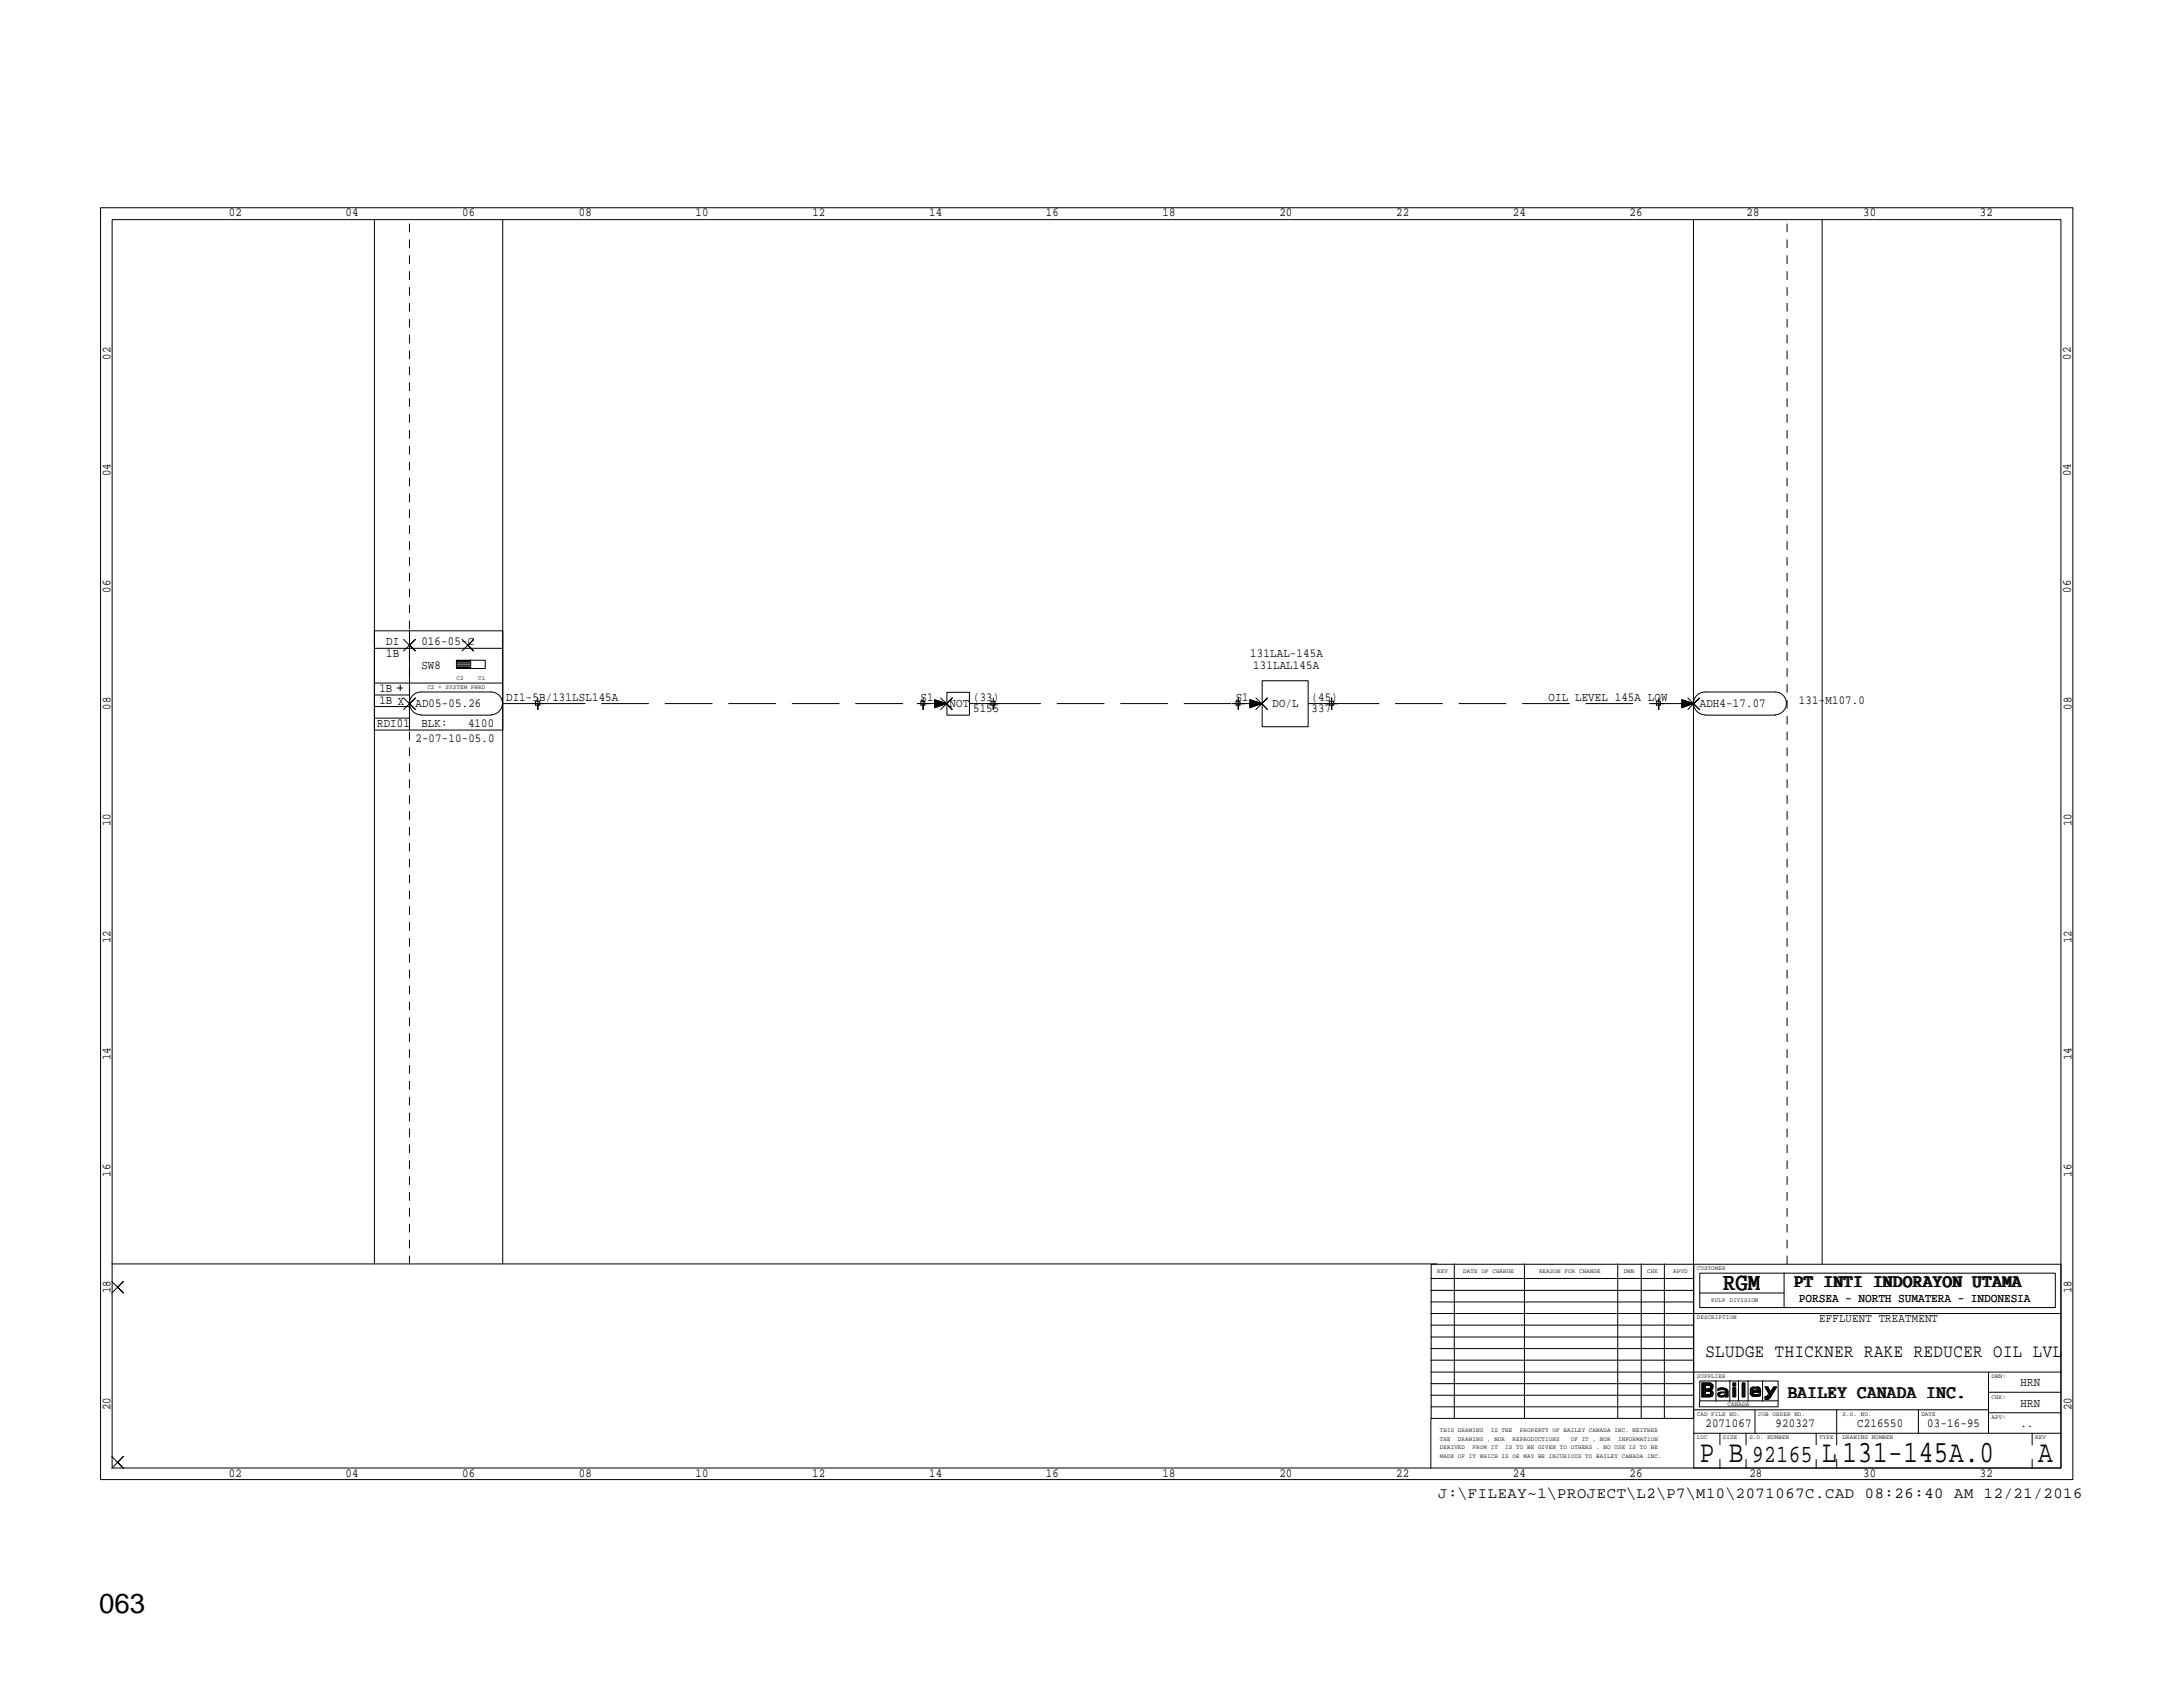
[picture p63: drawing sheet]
<svg xmlns="http://www.w3.org/2000/svg" width="279mm" height="216mm" viewBox="0 0 279 216" stroke-linecap="round" stroke-linejoin="round" font-family="sans-serif">
<defs><g id="words">
<g font-size="4">
<text x="217.5" y="187.2">P B</text>
<text x="233.2" y="187.2">L 131-145A.0</text>
<text x="260.9" y="187.2">A</text>
</g>
<text font-size="3.5" x="12.7" y="206.4">063</text>
<g font-size="3.2">
<text x="220.5" y="165.1">RGM</text>
<text x="224.2" y="187.2">92165</text>
</g>
<g font-size="2.4">
<text x="229.7" y="164.8">PT INTI INDORAYON UTAMA</text>
<text x="218.3" y="173.7">SLUDGE THICKNER RAKE REDUCER OIL LVL</text>
<text x="228.9" y="178.9">BAILEY CANADA INC.</text>
</g>
<text font-size="2" x="184.1" y="191.7">J:\FILEAY~1\PROJECT\L2\P7\M10\2071067C.CAD 08:26:40 AM 12/21/2016</text>
<g font-size="1.6">
<text x="29.3" y="27.7">02</text>
<text x="44.2" y="27.7">04</text>
<text x="59.1" y="27.7">06</text>
<text x="74.1" y="27.7">08</text>
<text x="89" y="27.7">10</text>
<text x="104" y="27.7">12</text>
<text x="118.9" y="27.7">14</text>
<text x="133.9" y="27.7">16</text>
<text x="148.8" y="27.7">18</text>
<text x="163.7" y="27.7">20</text>
<text x="178.7" y="27.7">22</text>
<text x="193.6" y="27.7">24</text>
<text x="208.6" y="27.7">26</text>
<text x="223.5" y="27.7">28</text>
<text x="238.5" y="27.7">30</text>
<text x="253.4" y="27.7">32</text>
<text x="14.1" y="46" transform="rotate(-90 14.1 46)">02</text>
<text x="265" y="46" transform="rotate(-90 265 46)">02</text>
<text x="14.1" y="61" transform="rotate(-90 14.1 61)">04</text>
<text x="265" y="61" transform="rotate(-90 265 61)">04</text>
<text x="14.1" y="75.9" transform="rotate(-90 14.1 75.9)">06</text>
<text x="265" y="75.9" transform="rotate(-90 265 75.9)">06</text>
<text x="49.4" y="82.5">DI</text>
<text x="53.9" y="82.5">016-05-C</text>
<text x="48.6" y="88.6">1B</text>
<text x="49.4" y="84.1">1B</text>
<text x="53.9" y="85.6">SW8</text>
<text x="64.8" y="89.7">DI1-5B/131LSL145A</text>
<text x="117.8" y="89.7">S1</text>
<text x="124.5" y="89.7">(33)</text>
<text x="158.2" y="89.7">S1</text>
<text x="160" y="84.1">131LAL-145A</text>
<text x="160.4" y="85.6">131LAL145A</text>
<text x="167.9" y="89.7">(45)</text>
<text x="198.2" y="89.7">OIL LEVEL 145A LOW</text>
<text x="14.1" y="90.8" transform="rotate(-90 14.1 90.8)">08</text>
<text x="48.3" y="93">RDI01</text>
<text x="48.6" y="90">1B X</text>
<text x="53.2" y="94.9">2-07-10-05.0</text>
<text x="53.2" y="90.4">AD05-05.26</text>
<text x="53.9" y="93">BLK:</text>
<text x="59.9" y="93">4100</text>
<text x="121.5" y="90.4">NOT</text>
<text x="124.5" y="91.1">5155</text>
<text x="162.9" y="90.4">DO/L</text>
<text x="167.9" y="91.1">337</text>
<text x="217.6" y="90.4">ADH4-17.07</text>
<text x="230.3" y="90">131-M107.0</text>
<text x="265.1" y="90.8" transform="rotate(-90 265.1 90.8)">08</text>
<text x="14.1" y="105.7" transform="rotate(-90 14.1 105.7)">10</text>
<text x="265.1" y="105.7" transform="rotate(-90 265.1 105.7)">10</text>
<text x="14.1" y="120.7" transform="rotate(-90 14.1 120.7)">12</text>
<text x="265.1" y="120.7" transform="rotate(-90 265.1 120.7)">12</text>
<text x="14.1" y="135.6" transform="rotate(-90 14.1 135.6)">14</text>
<text x="265.1" y="135.6" transform="rotate(-90 265.1 135.6)">14</text>
<text x="14.1" y="150.6" transform="rotate(-90 14.1 150.6)">16</text>
<text x="265.1" y="150.6" transform="rotate(-90 265.1 150.6)">16</text>
<text x="14.1" y="165.5" transform="rotate(-90 14.1 165.5)">18</text>
<text x="230.3" y="166.6">PORSEA - NORTH SUMATERA - INDONESIA</text>
<text x="265.1" y="165.5" transform="rotate(-90 265.1 165.5)">18</text>
<text x="232.8" y="169.2">EFFLUENT TREATMENT</text>
<text x="258.6" y="177.4">HRN</text>
<text x="14.1" y="180.5" transform="rotate(-90 14.1 180.5)">20</text>
<text x="218.3" y="182.7">2071067</text>
<text x="227.2" y="182.7">920327</text>
<text x="237.7" y="182.7">C216550</text>
<text x="246.7" y="182.7">03-16-95</text>
<text x="258.6" y="180">HRN</text>
<text x="258.6" y="182.7">..</text>
<text x="265.1" y="180.5" transform="rotate(-90 265.1 180.5)">20</text>
<text x="29.3" y="189">02</text>
<text x="44.2" y="189">04</text>
<text x="59.1" y="189">06</text>
<text x="74.1" y="189">08</text>
<text x="89" y="189">10</text>
<text x="104" y="189">12</text>
<text x="118.9" y="189">14</text>
<text x="133.9" y="189">16</text>
<text x="148.8" y="189">18</text>
<text x="163.7" y="189">20</text>
<text x="178.7" y="189">22</text>
<text x="193.6" y="189">24</text>
<text x="208.6" y="189">26</text>
<text x="223.9" y="189">28</text>
<text x="238.5" y="189">30</text>
<text x="253.4" y="189">32</text>
</g>
<g font-size=".8">
<text x="54.7" y="88.2">C2 = SYSTEM PWRD</text>
<text x="58.4" y="87.1">C2</text>
<text x="61.2" y="87.1">C1</text>
<text x="183.9" y="162.9">REV</text>
<text x="187.3" y="162.9">DATE OF CHANGE</text>
<text x="197" y="162.9">REASON FOR CHANGE</text>
<text x="207.8" y="162.9">DWN</text>
<text x="210.8" y="162.9">CHK</text>
<text x="214.2" y="162.9">APVD</text>
<text x="217.2" y="162.5">CUSTOMER</text>
<text x="219" y="166.6">PULP DIVISION</text>
<text x="217.2" y="168.9">DESCRIPTION</text>
<text x="217.2" y="176.4">SUPPLIER</text>
<text x="221.1" y="180">CANADA</text>
<text x="254.9" y="179">CHK:</text>
<text x="254.9" y="176.4">DWN:</text>
<text x="184.3" y="185.5">DERIVED</text>
<text x="184.3" y="184.4">THE</text>
<text x="184.3" y="183.2">THIS DRAWING</text>
<text x="186.6" y="184.4">DRAWING , NOR</text>
<text x="188.5" y="185.5">FROM IT</text>
<text x="190.8" y="183.2">IS THE</text>
<text x="192.7" y="185.5">IS TO BE GIVEN TO OTHERS . NO USE IS TO BE</text>
<text x="193.6" y="184.4">REPRODUCTIONS</text>
<text x="194.5" y="183.2">PROPERTY OF BAILEY CANADA INC. NEITHER</text>
<text x="201" y="184.4">OF IT , NOR</text>
<text x="207.1" y="184.4">INFORMATION</text>
<text x="217.2" y="184.2">LOC</text>
<text x="217.2" y="181.2">CAD FILE NO.</text>
<text x="220.5" y="184.2">SIZE</text>
<text x="223.9" y="184.2">S.O. NUMBER</text>
<text x="225" y="181.2">JOB ORDER NO.</text>
<text x="232.8" y="184.2">TYPE</text>
<text x="235.8" y="184.2">DRAWING NUMBER</text>
<text x="235.8" y="181.2">S.O. NO.</text>
<text x="245.9" y="181.2">DATE</text>
<text x="254.9" y="181.6">APV:</text>
<text x="260.5" y="184.2">REV</text>
<text x="184.3" y="186.6">MADE OF IT WHICH IS OR MAY BE INJURIOUS TO BAILEY CANADA INC.</text>
</g>
</g></defs>
<path d="M68.8 90h49.4M127.1 90h31.4M170.4 90h41.9" fill="none" stroke="#000" stroke-width=".13" stroke-dasharray="6.1 2" stroke-linecap="butt"/>
<g fill="none" stroke="#000" stroke-width=".13">
<path d="M12.9 26.6h252.4v162.8h-252.4zM14.4 28.1h249.4v159.8h-249.4zM47.9 28.1v133.7M64.3 28.1v133.7M216.7 28.1v133.7M233.2 28.1v133.7M47.9 87.4h16.4M47.9 83h16.4M47.9 80.7h16.4M47.9 93.4h16.4M47.9 91.9h4.5M47.9 88.9h4.5"/>
<path d="M47.9 90.4h4.5M50.8 88.1h.7M51.2 87.7v.7M51.6 89.3l1.6 1.5-.8-.8 .8-.7-1.6 1.5M51.6 81.8l1.6 1.5-.8-.7 .8-.8-1.6 1.5M52.4 80.7v12.7M53.9 91.5a1.46 1.46 0 0 1-1.5-1.5 1.46 1.46 0 0 1 1.5-1.4h9a1.46 1.46 0 0 1 1.4 1.4 1.46 1.46 0 0 1-1.4 1.5M53.9 91.5h9M58.4 84.5h3.7v1.1h-3.7zM58.5 84.5h1.6M58.5 84.7h1.6M58.5 84.8h1.6"/>
<path d="M58.5 85h1.6M58.5 85.1h1.6M58.5 85.3h1.6M58.5 85.4h1.6M59.1 81.8l1.5 1.5-.7-.7 .7-.8-1.5 1.5M60.2 84.5v1.1M64.3 90h4.5M68.5 89.7h.6v.6h-.6zM68.8 89.3v1.5v-.8h.8h-1.5M117.9 89.7h.5v.6h-.5zM118.2 89.3v1.5v-.8h.7h-1.5M119.6 90.4l1.6-.4-1.6 .5"/>
<path d="M119.6 90.3l1.6-.3-1.6 .3M119.6 90.1l1.6-.1-1.6 .2M119.6 90h1.6h-3M119.6 89.8l1.6 .2-1.6-.1M119.6 89.7l1.6 .3-1.6-.3M119.6 89.6l1.6 .4-1.6 .6v-1.1l1.6 .5M120.4 89.3l1.5 1.5-.7-.8 .7-.7-1.5 1.5M121.2 88.6h2.9v2.9h-2.9zM124.1 90h3M126.8 89.7h.5v.6h-.5zM127.1 89.3v1.5v-.8h.7h-1.4M158.2 89.7h.5v.6h-.5z"/>
<path d="M158.5 89.3v1.5v-.8h.8h-1.6M160 90.4l1.5-.4-1.5 .5M160 90.3l1.5-.3-1.5 .3M160 90.1l1.5-.1-1.5 .2M160 90h1.5h-3M160 89.8l1.5 .2-1.5-.1M160 89.7l1.5 .3-1.5-.3M160 89.6l1.5 .4-1.5 .6v-1.1l1.5 .5M160.7 89.3l1.5 1.5-.7-.8 .7-.7-1.5 1.5M161.5 87.1h5.9v5.9h-5.9zM167.5 90h2.9M170.1 89.7h.6v.6h-.6z"/>
<path d="M170.4 89.3v1.5v-.8h.8h-1.5M212 89.7h.5v.6h-.5zM212.3 89.3v1.5v-.8h.7h-1.5M215.3 90.4l1.4-.4-1.4 .5M215.3 90.3l1.4-.3-1.4 .3M215.3 90.1l1.4-.1-1.4 .2M215.3 90h1.4h-1.4M215.3 89.8l1.4 .2-1.4-.1M215.3 89.7l1.4 .3-1.4-.3M215.3 89.6l1.4 .4-1.4 .6v-1.1l1.4 .5h-4.4M216 89.3l1.5 1.5-.8-.8 .8-.7-1.5 1.5M218.3 91.5a1.46 1.46 0 0 1-1.6-1.5 1.46 1.46 0 0 1 1.6-1.4h8.9a1.46 1.46 0 0 1 1.4 1.4 1.46 1.46 0 0 1-1.4 1.5"/>
<path d="M218.3 91.5h8.9M14.3 161.8h169.6M14.3 164l1.5 1.5-.7-.7 .7-.8-1.5 1.5M183.1 178.6h33.6M183.1 177.1h33.6M183.1 174.1h33.6M183.1 172.6h33.6M183.1 171.1h33.6M183.1 169.6h33.6M183.1 166.6h33.6M183.1 165.1h33.6M183.1 163.6h33.6"/>
<path d="M183.2 161.8h33.5v19.7h-33.5zM186.1 161.8v19.8M195.1 161.8v19.8M207.1 161.8v19.8M210.1 161.8v19.8M213 161.8v19.8M216.8 161.8h47v26.1h-47zM217.5 179.3v.7h10.1v-.7M217.5 165.5h10.8M217.5 176.7h10.1v2.6h-10.1zM217.5 162.9h45.6v4.4h-45.6zM217.9 177v1.8"/>
<path d="M218 177v1.8M218.1 177v1.8M218.2 177v1.8M218.3 177v1.8M218.4 177v.3M218.4 177.8v.3M218.4 178.5v.3M218.5 177v.3M218.5 177.8v.3M218.5 178.5v.3M218.6 177v.3M218.6 177.8v.3"/>
<path d="M218.6 178.5v.3M218.7 177v.3M218.7 177.8v.3M218.7 178.5v.3M218.8 177.3h-.5v.5h.5v.3M218.8 178.1h-.5v.4h.5v.3M218.8 178.1l.1 .1v.2h-.2M218.8 177.3l.1 .2-.2 .2M218.8 177v.3M218.9 177.9a.43 .43 0 0 1 .3 .4 .43 .43 0 0 1-.4 .4M218.9 177a.41 .41 0 0 1 .3 .4 .41 .41 0 0 1-.4 .4M218.9 177h-1.1v1.8h1.1v-.3"/>
<path d="M218.9 177v.3M218.9 177.8v.3M218.9 177v.4M218.9 177.7v.4M218.9 178.4v.4M219 177.1v.7M219 178v.7M219.1 177.1v.7M219.1 178v.7M219.2 177.2v.6M219.2 178.1v.6M219.2 177.2v.5"/>
<path d="M219.2 178.1v.5M219.6 176.7v2.6M219.9 178.6l.2 .2h.2M219.9 178.6l-.1-.2 .2-.2v.5M219.9 177.9v-.2l-.1 .3 .6-.2 .5 .1M219.9 178.3v.3M220 177.7v.2M220 178.2v.5M220 177.7v.1M220.1 177.6v.2M220.1 178.2v.1M220.2 178.1v.2l-.2 .1 .2 .2"/>
<path d="M220.2 177.6v.2M220.2 178.6v.2M220.3 177.6v.2M220.3 178.1v.2M220.3 178.6v.2M220.4 177.6v.2M220.4 178.1v.2M220.4 178.6v.2M220.5 178.8v-.2l.1 .2M220.5 177.6v.2M220.5 178.1v.2M220.6 177.6v.2"/>
<path d="M220.6 178.1v.2M220.6 178.6v.2M220.7 177.7v.1M220.7 178.1v.1M220.7 178.6v.1M220.8 178.5l-.7 .1v.2M220.8 178.1l-.1 .4M220.8 178.7l-.5 .1M220.8 177.7v.2M220.9 177.9l-.1 .2M220.9 177.8l.1 .2M220.9 177.7v.2"/>
<path d="M220.9 178.1v.7M220.9 177.7v1.1M221 177.8v1M221.1 177.8v1M221.2 178v.8h-.4v-.3M221.4 176.7v2.6M221.8 177h.4v.4h-.4zM221.8 177.6h.4v1.2h-.4zM221.8 177v.4M221.8 177.6v1.2M221.9 177v.4M221.9 177.6v1.2"/>
<path d="M222 177v.4M222 177.6v1.2M222.1 177v.4M222.1 177.6v1.2M222.5 176.7v2.6M223 177h.3v1.8h-.3zM223.1 177v1.8M223.2 177v1.8M223.3 177v1.8M223.7 176.7v2.6M224 178.3l.2 .3M224.1 177.7v.8"/>
<path d="M224.2 177.6l-.2 .2v.5M224.2 177.6v1M224.3 178.2a.54 .54 0 0 0 .6 .3v.2M224.3 177.7l-.1 .2M224.3 178h.7v.2M224.3 177.5v1.1M224.4 177.5v.3M224.4 178v.2M224.4 178.3v.4M224.4 177.8h.3l.3 .1M224.4 177.5v.2M224.4 178.4v.3"/>
<path d="M224.5 177.5l-.3 .1M224.5 177.5v.2M224.5 178v.2M224.5 178.5v.2M224.6 177.5v.2M224.6 178v.2M224.6 178.5v.2M224.7 177.5v.2M224.7 178v.2M224.7 178.5v.2M224.7 178.6v.1M224.8 177.5v.2"/>
<path d="M224.8 178v.2M224.8 178.5v.2M224.9 177.5l.3 .1M224.9 177.5v.2M224.9 178v.2M225 177.5v.3M225 178v.2M225 178.5v.2M225.1 177.7l.1 .2M225.1 177.5v.7M225.1 178.5v.2M225.2 177.6v.6"/>
<path d="M225.2 178.4v.2M225.3 178.6l-.6 .1-.5-.1M225.3 177.7v.5M225.3 178.3l-.6 .2M225.3 177.9v.3h-1M225.3 178.3v.3v-.2M225.6 176.7v2.6M225.9 178.8l.3-.1v.4M225.9 178.8v.3h.3M225.9 178.8h.4M226 177.5v.2M226 178.7v.4"/>
<path d="M226 177.5v.3M226.1 177.5v.4M226.1 178.7v.4M226.2 177.5v.5M226.3 177.5v.6M226.3 178.7v.4M226.3 177.5h-.4l.7 1.2M226.3 177.5l.3 .6M226.3 178.4l-.2 .2M226.3 177.7v.5M226.3 178.6v.5M226.4 177.8v.5"/>
<path d="M226.4 178.4v.6M226.5 177.9v1M226.6 178.7l-.1 .2-.3 .2M226.6 178.1v.7M226.7 178.1v.5M226.8 177.9v.6M226.9 177.8v.5M226.9 177.7v.6M227 177.5v.6M227 177.5l-.4 .6M227 177.5h.4M227.1 177.5v.5"/>
<path d="M227.2 177.5v.4M227.2 177.5v.3M227.3 177.5v.2M227.4 177.5l-.8 1.4v-.9M227.4 177.5l-.8 1.2M228.3 162.9v4.4M254.5 178.2h9.3M254.5 175.6v7.8M263.8 175.6h-80.7M263.8 168.1h-80.7M14.3 186.4l1.5 1.5-.7-.7 .7-.8-1.5 1.5M183.1 180h33.6"/>
<path d="M183.1 181.6v6.3M216.7 183.4h47.1M216.7 180.4h37.8M220.1 183.4v1.5M220.1 186.8v1.1M223.5 183.4v1.5M223.5 186.8v1.1M224.6 180.4v3M232.5 183.4v1.5M232.5 186.8v1.1M235.1 186.8v1.1M235.1 180.4v4.5"/>
<path d="M245.5 180.4v3M254.5 180.8h9.3M260.1 183.4v1.5M260.1 186.8v1.1"/>
</g>
<path d="M52.4 161.8v-133.7M228.7 161.8v-133.7" fill="none" stroke="#000" stroke-width=".13" stroke-dasharray="1 1 1 1 1 1 1 1"/>
<use href="#words"/>
</svg>
